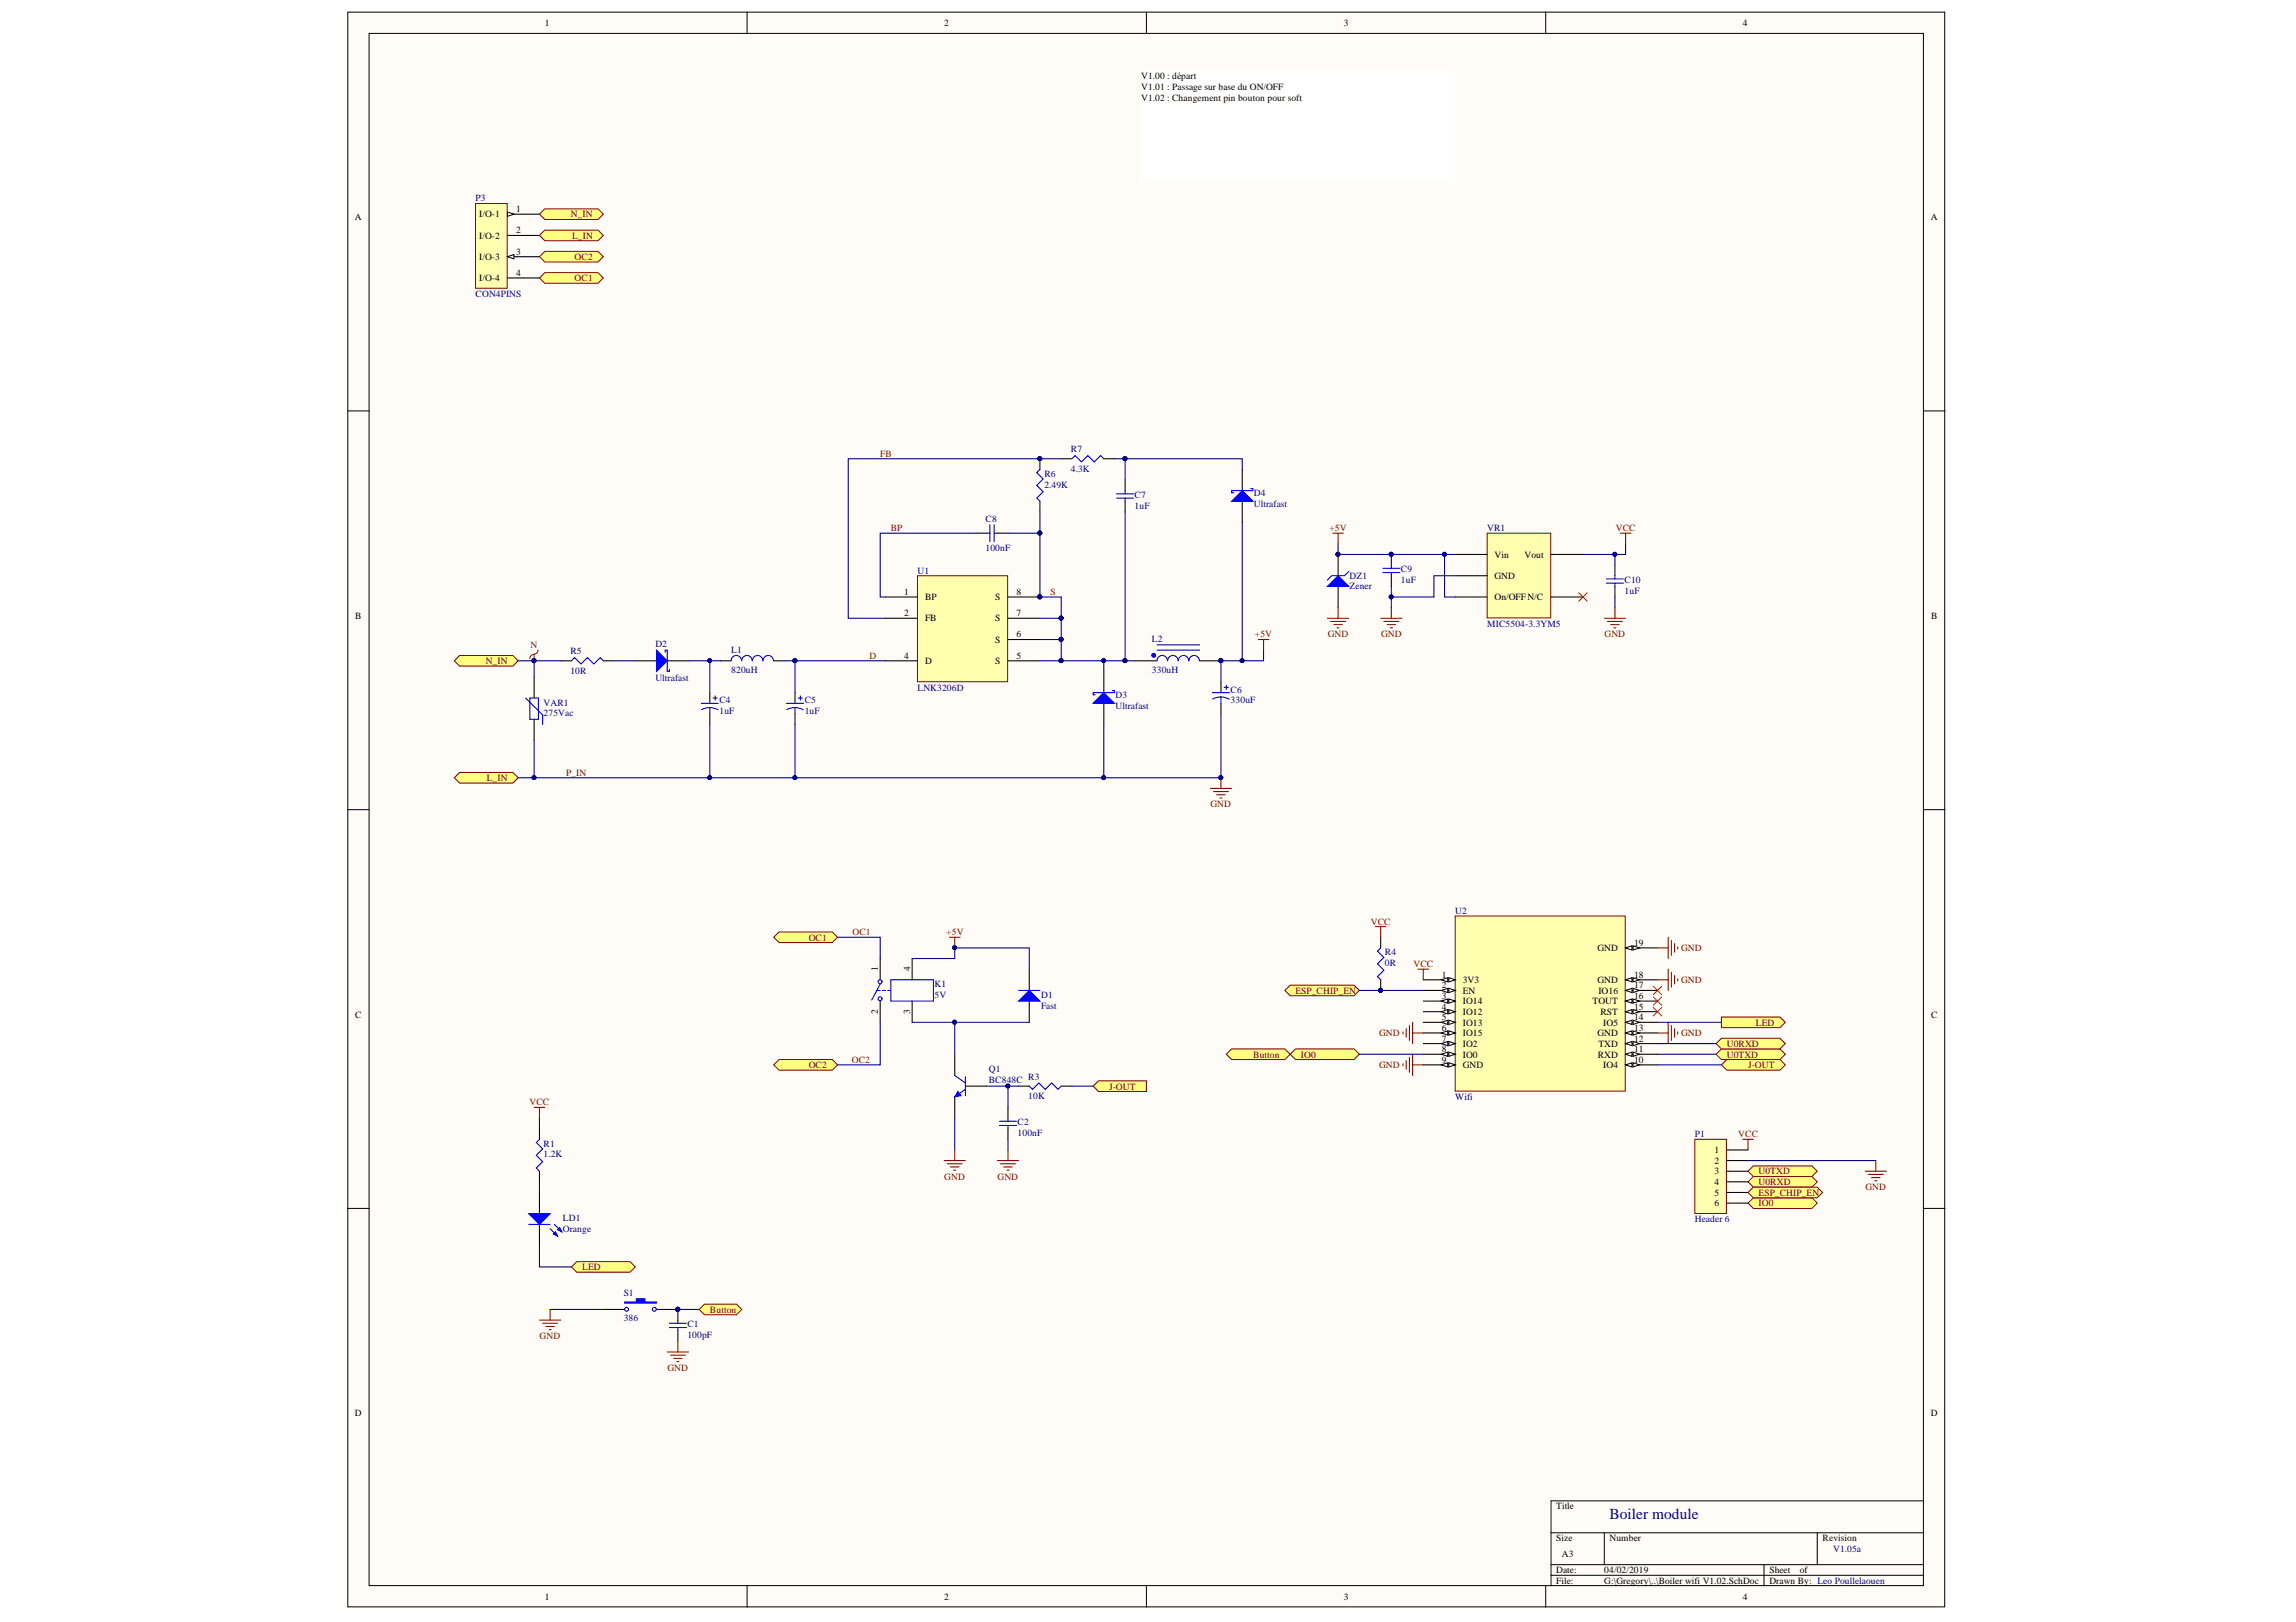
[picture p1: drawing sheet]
<svg xmlns="http://www.w3.org/2000/svg" width="297mm" height="210mm" viewBox="0 0 297 210" stroke-linecap="round" stroke-linejoin="round" font-family="sans-serif">
<defs><g id="words">
<text font-size="2" fill="#000080" x="208.2" y="196.5">Boiler module</text>
<g font-size="1.2">
<text x="70.5" y="3.4">1</text>
<text x="122.2" y="3.4">2</text>
<text x="173.8" y="3.4">3</text>
<text x="225.5" y="3.4">4</text>
<text x="147.6" y="10.3">V1.00 : départ</text>
<text x="147.6" y="11.6">V1.01 : Passage sur base du ON/OFF</text>
<text x="147.6" y="13">V1.02 : Changement pin bouton pour soft</text>
<text x="45.9" y="28.5">A</text>
<text x="62" y="28.1">I/O-1</text>
<text x="66.8" y="27.5">1</text>
<text x="249.8" y="28.5">A</text>
<text x="62" y="30.9">I/O-2</text>
<text x="62" y="33.7">I/O-3</text>
<text x="66.8" y="30.2">2</text>
<text x="66.8" y="32.9">3</text>
<text x="66.8" y="35.7">4</text>
<text x="62" y="36.4">I/O-4</text>
<text x="117" y="77">1</text>
<text x="119.7" y="77.7">BP</text>
<text x="128.8" y="77.7">S</text>
<text x="131.5" y="77">8</text>
<text x="193.3" y="72.2">Vin</text>
<text x="193.3" y="74.9">GND</text>
<text x="193.3" y="77.7">On/OFFN/C</text>
<text x="197.2" y="72.2">Vout</text>
<text x="46" y="80.1">B</text>
<text x="117" y="79.7">2</text>
<text x="119.7" y="80.4">FB</text>
<text x="128.8" y="83.2">S</text>
<text x="128.8" y="80.4">S</text>
<text x="131.5" y="82.5">6</text>
<text x="131.5" y="79.7">7</text>
<text x="249.8" y="80.1">B</text>
<text x="117" y="85.2">4</text>
<text x="119.7" y="85.9">D</text>
<text x="128.8" y="85.9">S</text>
<text x="131.5" y="85.2">5</text>
<text x="113.6" y="125.7" transform="rotate(-90 113.6 125.7)">1</text>
<text x="117.7" y="125.7" transform="rotate(-90 117.7 125.7)">4</text>
<text x="206.7" y="123.1">GND</text>
<text x="211.4" y="122.4">19</text>
<text x="46" y="131.7">C</text>
<text x="113.6" y="131.3" transform="rotate(-90 113.6 131.3)">2</text>
<text x="117.7" y="131.3" transform="rotate(-90 117.7 131.3)">3</text>
<text x="186.5" y="126.5">1</text>
<text x="186.5" y="127.9">2</text>
<text x="186.5" y="129.3">3</text>
<text x="186.5" y="130.6">4</text>
<text x="189.2" y="127.2">3V3</text>
<text x="189.2" y="128.6">EN</text>
<text x="189.2" y="130">IO14</text>
<text x="189.2" y="131.4">IO12</text>
<text x="206" y="130">TOUT</text>
<text x="206.7" y="127.2">GND</text>
<text x="206.8" y="128.6">IO16</text>
<text x="207" y="131.4">RST</text>
<text x="211.4" y="130.6">15</text>
<text x="211.4" y="129.3">16</text>
<text x="211.4" y="127.9">17</text>
<text x="211.4" y="126.5">18</text>
<text x="249.8" y="131.7">C</text>
<text x="186.5" y="132">5</text>
<text x="186.5" y="133.4">6</text>
<text x="186.5" y="134.8">7</text>
<text x="186.5" y="136.2">8</text>
<text x="186.5" y="137.5">9</text>
<text x="189.2" y="132.7">IO13</text>
<text x="189.2" y="134.1">IO15</text>
<text x="189.2" y="135.5">IO2</text>
<text x="189.2" y="136.9">IO0</text>
<text x="206.7" y="134.1">GND</text>
<text x="206.7" y="136.9">RXD</text>
<text x="206.8" y="135.5">TXD</text>
<text x="207.4" y="132.7">IO5</text>
<text x="211.4" y="137.5">10</text>
<text x="211.4" y="136.2">11</text>
<text x="211.4" y="134.8">12</text>
<text x="211.4" y="133.4">13</text>
<text x="211.4" y="132">14</text>
<text x="189.2" y="138.2">GND</text>
<text x="207.4" y="138.2">IO4</text>
<text x="221.8" y="149.2">1</text>
<text x="221.8" y="150.6">2</text>
<text x="221.8" y="152">3</text>
<text x="221.8" y="153.4">4</text>
<text x="221.8" y="154.7">5</text>
<text x="221.8" y="156.1">6</text>
<text x="45.9" y="183.3">D</text>
<text x="249.8" y="183.3">D</text>
<text x="201.3" y="195.3">Title</text>
<text x="201.3" y="199.5">Size</text>
<text x="201.3" y="203.6">Date:</text>
<text x="202.1" y="201.5">A3</text>
<text x="207.5" y="203.6">04/02/2019</text>
<text x="208.2" y="199.5">Number</text>
<text x="228.9" y="203.6">Sheet</text>
<text x="232.9" y="203.6">of</text>
<text x="235.8" y="199.5">Revision</text>
<text x="70.5" y="207">1</text>
<text x="122.2" y="207">2</text>
<text x="173.8" y="207">3</text>
<text x="201.3" y="204.9">File:</text>
<text x="207.5" y="204.9">G:\Gregory\..\Boiler wifi V1.02.SchDoc</text>
<text x="225.5" y="207">4</text>
<text x="228.9" y="204.9">Drawn By: Leo Poullelaouen</text>
</g>
<g font-size="1.2" fill="#000080">
<text x="61.5" y="26.1">P3</text>
<text x="61.5" y="38.5">CON4PINS</text>
<text x="138.5" y="58.5">R7</text>
<text x="135.1" y="61.7">R6</text>
<text x="135.1" y="63.1">2.49K</text>
<text x="138.5" y="61">4.3K</text>
<text x="146.8" y="64.5">C7</text>
<text x="146.8" y="65.8">1uF</text>
<text x="162.2" y="64.2">D4</text>
<text x="162.2" y="65.6">Ultrafast</text>
<text x="127.5" y="67.5">C8</text>
<text x="127.5" y="71.3">100nF</text>
<text x="192.4" y="68.7">VR1</text>
<text x="118.7" y="74.3">U1</text>
<text x="174.6" y="74.9">DZ1</text>
<text x="174.6" y="76.3">Zener</text>
<text x="181.2" y="74.1">C9</text>
<text x="181.2" y="75.5">1uF</text>
<text x="210.2" y="75.5">C10</text>
<text x="210.2" y="76.8">1uF</text>
<text x="84.8" y="83.7">D2</text>
<text x="149" y="83">L2</text>
<text x="192.4" y="81.1">MIC5504-3.3YM5</text>
<text x="73.8" y="84.7">R5</text>
<text x="73.8" y="87.2">10R</text>
<text x="84.8" y="88.2">Ultrafast</text>
<text x="94.6" y="84.6">L1</text>
<text x="94.6" y="87.1">820uH</text>
<text x="118.7" y="89.4">LNK3206D</text>
<text x="149" y="87.1">330uH</text>
<text x="159.2" y="89.6">C6</text>
<text x="70.3" y="91.3">VAR1</text>
<text x="70.3" y="92.7">275Vac</text>
<text x="93.1" y="91">C4</text>
<text x="93.1" y="92.4">1uF</text>
<text x="104.1" y="91">C5</text>
<text x="104.1" y="92.4">1uF</text>
<text x="144.3" y="90.3">D3</text>
<text x="144.3" y="91.7">Ultrafast</text>
<text x="159.2" y="91">330uF</text>
<text x="188.3" y="118.3">U2</text>
<text x="179.2" y="123.6">R4</text>
<text x="179.2" y="125">0R</text>
<text x="120.9" y="127.8">K1</text>
<text x="120.9" y="129.1">5V</text>
<text x="134.7" y="129.1">D1</text>
<text x="134.7" y="130.5">Fast</text>
<text x="127.9" y="138.8">Q1</text>
<text x="127.9" y="140.1">BC848C</text>
<text x="133" y="139.7">R3</text>
<text x="133" y="142.2">10K</text>
<text x="188.3" y="142.3">Wifi</text>
<text x="70.3" y="148.4">R1</text>
<text x="70.3" y="149.8">1.2K</text>
<text x="131.6" y="145.6">C2</text>
<text x="131.6" y="147">100nF</text>
<text x="219.3" y="147.2">P1</text>
<text x="72.8" y="158.1">LD1</text>
<text x="72.8" y="159.4">Orange</text>
<text x="219.3" y="158.2">Header 6</text>
<text x="80.7" y="167.7">S1</text>
<text x="80.7" y="171">386</text>
<text x="88.9" y="171.8">C1</text>
<text x="88.9" y="173.2">100pF</text>
<text x="237.2" y="200.8">V1.05a</text>
</g>
<g font-size="1.2" fill="#800000">
<text x="73.8" y="28.1">N_IN</text>
<text x="74" y="30.9">L_IN</text>
<text x="74.3" y="33.7">OC2</text>
<text x="74.3" y="36.4">OC1</text>
<text x="113.9" y="59.1">FB</text>
<text x="115.2" y="68.7">BP</text>
<text x="172" y="68.7">+5V</text>
<text x="209" y="68.7">VCC</text>
<text x="135.9" y="77">S</text>
<text x="68.6" y="83.9">N</text>
<text x="162.3" y="82.5">+5V</text>
<text x="171.8" y="82.5">GND</text>
<text x="178.7" y="82.5">GND</text>
<text x="207.6" y="82.5">GND</text>
<text x="62.8" y="85.9">N_IN</text>
<text x="112.5" y="85.2">D</text>
<text x="63" y="101.1">L_IN</text>
<text x="73.2" y="100.4">P_IN</text>
<text x="156.6" y="104.5">GND</text>
<text x="177.4" y="119.7">VCC</text>
<text x="104.6" y="121.7">OC1</text>
<text x="110.3" y="121">OC1</text>
<text x="122.4" y="121">+5V</text>
<text x="182.9" y="125.2">VCC</text>
<text x="217.5" y="123.1">GND</text>
<text x="167.6" y="128.6">ESP_CHIP_EN</text>
<text x="217.5" y="127.2">GND</text>
<text x="110.2" y="137.5">OC2</text>
<text x="162.1" y="136.9">Button</text>
<text x="168.3" y="136.9">IO0</text>
<text x="178.4" y="134.1">GND</text>
<text x="217.5" y="134.1">GND</text>
<text x="223.4" y="136.9">U0TXD</text>
<text x="223.4" y="135.5">U0RXD</text>
<text x="227.2" y="132.7">LED</text>
<text x="68.5" y="143">VCC</text>
<text x="104.6" y="138.2">OC2</text>
<text x="143.5" y="141">J-OUT</text>
<text x="178.4" y="138.2">GND</text>
<text x="226.2" y="138.2">J-OUT</text>
<text x="224.9" y="147.2">VCC</text>
<text x="122.2" y="152.7">GND</text>
<text x="129.1" y="152.7">GND</text>
<text x="227.5" y="152">U0TXD</text>
<text x="227.5" y="153.4">U0RXD</text>
<text x="227.5" y="154.7">ESP_CHIP_EN</text>
<text x="241.3" y="154">GND</text>
<text x="227.5" y="156.1">IO0</text>
<text x="75.3" y="164.4">LED</text>
<text x="69.8" y="173.3">GND</text>
<text x="91.8" y="169.9">Button</text>
<text x="86.4" y="177.4">GND</text>
</g>
</g></defs>
<g fill="#fffcf8" stroke="#000" stroke-width=".13">
<path d="M45 1.6h206.6v206.3h-206.6z"/>
<path d="M47.7 4.3h201.1v200.9h-201.1z"/>
</g>
<g fill="none" stroke="#000" stroke-width=".13">
<path d="M96.7 1.6v2.7M148.3 1.6v2.7M200 1.6v2.7M45 53.2h2.7M248.9 53.2h2.7M45 104.8h2.7M248.9 104.8h2.7M45 156.4h2.7M248.9 156.4h2.7M200.7 198.4h48.2M207.6 198.4v4.1M235.1 198.4v4.1"/>
<path d="M248.9 194.2h-48.2v11M96.7 205.2v2.8M148.3 205.2v2.8M200 205.2v2.8M200.7 202.5h48.2M200.7 203.9h48.2M228.2 202.5v2.7"/>
</g>
<path d="M69.8 170.8h2.7M70.2 171.2h1.9M70.6 171.7h1.1M71 172.1h.3M71.2 169.5v1.3" fill="none" stroke="#800000" stroke-width=".14"/>
<path d="M90.5 169.5l.6-.7h4.2l.7 .7-.7 .6h-4.2z" fill-rule="evenodd" fill="#ffff80" stroke="#800000" stroke-width=".13"/>
<path d="M69.1 143.3h1.4M69.8 143.3v1.4" fill="none" stroke="#800000" stroke-width=".14"/>
<path d="M69.8 146.1v1.3M69.8 151.6v1.3" fill="none" stroke="#000" stroke-width=".14"/>
<path d="M69.8 147.4l-.4 .5 .8 .8-.8 .8 .8 .8-.8 .9 .4 .4" fill="none" stroke="#00f" stroke-width=".14"/>
<g fill="#ffff80" stroke="#800000" stroke-width=".13">
<path d="M73.9 164l.7-.7h6.9l.7 .7-.7 .6h-6.9z" fill-rule="evenodd"/>
<path d="M222.7 131.6h7.6l.7 .7-.7 .7h-7.6z" fill-rule="evenodd"/>
</g>
<path d="M69.8 154.3v2.8M69.8 158.4v2.8" fill="none" stroke="#000" stroke-width=".14"/>
<path d="M68.4 157.1h2.8l-1.4 1.3z" fill="#00f"/>
<path d="M68.4 157.1h2.8l-1.4 1.3zM71.2 159l.9 1M71.7 158.4l1 1" fill="none" stroke="#00f" stroke-width=".14"/>
<path d="M71.6 159.7l.3-.3 .2 .6z" fill="#00f"/>
<path d="M71.6 159.7l.3-.3 .2 .6z" fill="none" stroke="#00f" stroke-width=".14"/>
<path d="M72.1 159.1l.3-.2 .3 .5z" fill="#00f"/>
<path d="M68.4 158.4h2.8M72.1 159.1l.3-.2 .3 .5z" fill="none" stroke="#00f" stroke-width=".14"/>
<path d="M78.1 169.5h2.7M84.9 169.5h2.8" fill="none" stroke="#000" stroke-width=".14"/>
<circle cx="87.7" cy="169.4" r=".25" fill="#000080" stroke="#000080" stroke-width=".13"/>
<path d="M80.8 168.5h1.5v-.4h1.1v.4h1.5v.1h-4.1z" fill-rule="evenodd" fill="#00f"/>
<g fill="none" stroke="#00f" stroke-width=".14">
<path d="M129.3 145.1h2.2M129.3 145.6h2.2M130.4 144.7v.4M130.4 145.6v.5M80.8 168.5h1.5v-.4h1.1v.4h1.5v.1h-4.1z"/>
<circle cx="81.1" cy="169.4" r=".25"/>
<circle cx="84.6" cy="169.4" r=".25"/>
</g>
<circle cx="87.7" cy="169.4" r=".25" fill="#000080" stroke="#000080" stroke-width=".13"/>
<path d="M130.4 143.3v1.4M130.4 146.1v1.3" fill="none" stroke="#000" stroke-width=".14"/>
<path d="M122.1 150.2h2.8M122.6 150.6h1.9M123 151h1.1M123.4 151.4h.3M123.5 148.8v1.4M129 150.2h2.8M129.4 150.6h2M129.9 151h1.1M130.3 151.4h.2M130.4 148.8v1.4" fill="none" stroke="#800000" stroke-width=".14"/>
<path d="M141.4 140.6l.7-.7h6.2v1.3h-6.2z" fill-rule="evenodd" fill="#ffff80" stroke="#800000" stroke-width=".13"/>
<path d="M122.8 121.3h1.4M123.5 121.3v1.4" fill="none" stroke="#800000" stroke-width=".14"/>
<circle cx="123.5" cy="122.6" r=".25" fill="#000080" stroke="#000080" stroke-width=".13"/>
<path d="M123.5 136.4v2.8M123.5 141.9v2.8M124.9 140.6h2.7" fill="none" stroke="#000" stroke-width=".14"/>
<path d="M123.5 139.2l1.4 .9M124.9 139.3v2.5M124.9 141l-1.4 .9" fill="none" stroke="#00f" stroke-width=".14"/>
<path d="M123.9 141.2l.4 .6-.8 .1z" fill="#00f"/>
<path d="M123.9 141.2l.4 .6-.8 .1z" fill="none" stroke="#00f" stroke-width=".13"/>
<path d="M113.9 124v2.8M113.9 129.5v2.8M118 124v2.8M118 129.5v2.8M131.8 140.6h1.4M137.3 140.6h1.4" fill="none" stroke="#000" stroke-width=".14"/>
<g fill="none" stroke="#00f" stroke-width=".14">
<path d="M113.5 128.2h.4M113.9 127.3l-1.1 2.1M114.1 128.2h.5M114.8 128.2h.3M115.3 126.8h5.5v2.7h-5.5zM133.2 140.6l.4 .4 .8-.9 .8 .9 .9-.9 .8 .9 .4-.4"/>
<circle cx="113.9" cy="129.3" r=".25"/>
<circle cx="113.9" cy="127.1" r=".25"/>
</g>
<path d="M61.5 26.3h4.1v11h-4.1z" fill="#ffffb0" stroke="#800000" stroke-width=".13"/>
<path d="M65.7 30.5h4.1M65.7 33.2h4.1" fill="none" stroke="#000" stroke-width=".14"/>
<path d="M65.7 33.2l.8-.3v.6z" fill="#fffcf8"/>
<path d="M65.7 33.2l.8-.3v.6z" fill="none" stroke="#000" stroke-width=".13"/>
<path d="M65.7 27.7h4.1" fill="none" stroke="#000" stroke-width=".14"/>
<path d="M65.7 27.4l.8 .3-.8 .3z" fill="#fffcf8"/>
<path d="M65.7 27.4l.8 .3-.8 .3z" fill="none" stroke="#000" stroke-width=".13"/>
<path d="M65.7 36h4.1" fill="none" stroke="#000" stroke-width=".14"/>
<g fill="#ffff80" stroke="#800000" stroke-width=".13">
<path d="M69.8 27.7l.7-.7h6.9l.7 .7-.7 .7h-6.9z" fill-rule="evenodd"/>
<path d="M69.8 30.5l.7-.7h6.9l.7 .7-.7 .7h-6.9z" fill-rule="evenodd"/>
<path d="M69.8 36l.7-.7h6.9l.7 .7-.7 .7h-6.9z" fill-rule="evenodd"/>
<path d="M69.8 33.2l.7-.7h6.9l.7 .7-.7 .7h-6.9z" fill-rule="evenodd"/>
<path d="M100.1 121.3l.7-.7h6.9l.7 .7-.7 .7h-6.9z" fill-rule="evenodd"/>
<path d="M100.1 137.8l.7-.7h6.9l.7 .7-.7 .7h-6.9z" fill-rule="evenodd"/>
</g>
<path d="M133.2 125.4v2.8M133.2 129.5v2.8" fill="none" stroke="#000" stroke-width=".14"/>
<path d="M131.8 129.5l1.4-1.3 1.3 1.3z" fill="#00f"/>
<path d="M131.8 129.5l1.4-1.3 1.3 1.3zM131.8 128.2h2.7" fill="none" stroke="#00f" stroke-width=".14"/>
<path d="M188.3 118.5h22v22.7h-22z" fill="#ffffb0" stroke="#800000" stroke-width=".13"/>
<path d="M184.1 126.8h4.2" fill="none" stroke="#000" stroke-width=".14"/>
<path d="M187.4 126.5l.9 .3-.9 .3z" fill="#fffcf8"/>
<path d="M187.4 126.5l.9 .3-.9 .3z" fill="none" stroke="#000" stroke-width=".13"/>
<path d="M186.5 126.8l.8-.3v.6z" fill="#fffcf8"/>
<path d="M186.5 126.8l.8-.3v.6z" fill="none" stroke="#000" stroke-width=".13"/>
<path d="M184.1 128.2h4.2" fill="none" stroke="#000" stroke-width=".14"/>
<path d="M187.4 127.9l.9 .3-.9 .2z" fill="#fffcf8"/>
<path d="M187.4 127.9l.9 .3-.9 .2z" fill="none" stroke="#000" stroke-width=".13"/>
<path d="M186.5 128.2l.8-.3v.5z" fill="#fffcf8"/>
<path d="M186.5 128.2l.8-.3v.5z" fill="none" stroke="#000" stroke-width=".13"/>
<path d="M184.1 129.5h4.2" fill="none" stroke="#000" stroke-width=".14"/>
<path d="M187.4 129.3l.9 .2-.9 .3z" fill="#fffcf8"/>
<path d="M187.4 129.3l.9 .2-.9 .3z" fill="none" stroke="#000" stroke-width=".13"/>
<path d="M186.5 129.5l.8-.2v.5z" fill="#fffcf8"/>
<path d="M186.5 129.5l.8-.2v.5z" fill="none" stroke="#000" stroke-width=".13"/>
<path d="M184.1 130.9h4.2" fill="none" stroke="#000" stroke-width=".14"/>
<path d="M187.4 130.6l.9 .3-.9 .3z" fill="#fffcf8"/>
<path d="M187.4 130.6l.9 .3-.9 .3z" fill="none" stroke="#000" stroke-width=".13"/>
<path d="M186.5 130.9l.8-.3v.6z" fill="#fffcf8"/>
<path d="M186.5 130.9l.8-.3v.6z" fill="none" stroke="#000" stroke-width=".13"/>
<path d="M184.1 132.3h4.2" fill="none" stroke="#000" stroke-width=".14"/>
<path d="M187.4 132l.9 .3-.9 .3z" fill="#fffcf8"/>
<path d="M187.4 132l.9 .3-.9 .3z" fill="none" stroke="#000" stroke-width=".13"/>
<path d="M186.5 132.3l.8-.3v.6z" fill="#fffcf8"/>
<path d="M186.5 132.3l.8-.3v.6z" fill="none" stroke="#000" stroke-width=".13"/>
<path d="M184.1 133.7h4.2" fill="none" stroke="#000" stroke-width=".14"/>
<path d="M187.4 133.4l.9 .3-.9 .3z" fill="#fffcf8"/>
<path d="M187.4 133.4l.9 .3-.9 .3z" fill="none" stroke="#000" stroke-width=".13"/>
<path d="M186.5 133.7l.8-.3v.6z" fill="#fffcf8"/>
<path d="M186.5 133.7l.8-.3v.6z" fill="none" stroke="#000" stroke-width=".13"/>
<path d="M184.1 135.1h4.2" fill="none" stroke="#000" stroke-width=".14"/>
<path d="M187.4 134.8l.9 .3-.9 .2z" fill="#fffcf8"/>
<path d="M187.4 134.8l.9 .3-.9 .2z" fill="none" stroke="#000" stroke-width=".13"/>
<path d="M186.5 135.1l.8-.3v.5z" fill="#fffcf8"/>
<path d="M186.5 135.1l.8-.3v.5z" fill="none" stroke="#000" stroke-width=".13"/>
<path d="M184.1 136.4h4.2" fill="none" stroke="#000" stroke-width=".14"/>
<path d="M187.4 136.2l.9 .2-.9 .3z" fill="#fffcf8"/>
<path d="M187.4 136.2l.9 .2-.9 .3z" fill="none" stroke="#000" stroke-width=".13"/>
<path d="M186.5 136.4l.8-.2v.5z" fill="#fffcf8"/>
<path d="M186.5 136.4l.8-.2v.5z" fill="none" stroke="#000" stroke-width=".13"/>
<path d="M184.1 137.8h4.2" fill="none" stroke="#000" stroke-width=".14"/>
<path d="M187.4 137.5l.9 .3-.9 .3z" fill="#fffcf8"/>
<path d="M187.4 137.5l.9 .3-.9 .3z" fill="none" stroke="#000" stroke-width=".13"/>
<path d="M186.5 137.8l.8-.3v.6z" fill="#fffcf8"/>
<path d="M186.5 137.8l.8-.3v.6z" fill="none" stroke="#000" stroke-width=".13"/>
<path d="M210.3 137.8h4.1" fill="none" stroke="#000" stroke-width=".14"/>
<path d="M210.3 137.8l.8-.3v.6z" fill="#fffcf8"/>
<path d="M210.3 137.8l.8-.3v.6z" fill="none" stroke="#000" stroke-width=".13"/>
<path d="M211.3 137.5l.8 .3-.8 .3z" fill="#fffcf8"/>
<path d="M211.3 137.5l.8 .3-.8 .3z" fill="none" stroke="#000" stroke-width=".13"/>
<path d="M210.3 136.4h4.1" fill="none" stroke="#000" stroke-width=".14"/>
<path d="M210.3 136.4l.8-.2v.5z" fill="#fffcf8"/>
<path d="M210.3 136.4l.8-.2v.5z" fill="none" stroke="#000" stroke-width=".13"/>
<path d="M211.3 136.2l.8 .2-.8 .3z" fill="#fffcf8"/>
<path d="M211.3 136.2l.8 .2-.8 .3z" fill="none" stroke="#000" stroke-width=".13"/>
<path d="M210.3 135.1h4.1" fill="none" stroke="#000" stroke-width=".14"/>
<path d="M210.3 135.1l.8-.3v.5z" fill="#fffcf8"/>
<path d="M210.3 135.1l.8-.3v.5z" fill="none" stroke="#000" stroke-width=".13"/>
<path d="M211.3 134.8l.8 .3-.8 .2z" fill="#fffcf8"/>
<path d="M211.3 134.8l.8 .3-.8 .2z" fill="none" stroke="#000" stroke-width=".13"/>
<path d="M210.3 133.7h4.1" fill="none" stroke="#000" stroke-width=".14"/>
<path d="M210.3 133.7l.8-.3v.6z" fill="#fffcf8"/>
<path d="M210.3 133.7l.8-.3v.6z" fill="none" stroke="#000" stroke-width=".13"/>
<path d="M211.3 133.4l.8 .3-.8 .3z" fill="#fffcf8"/>
<path d="M211.3 133.4l.8 .3-.8 .3z" fill="none" stroke="#000" stroke-width=".13"/>
<path d="M210.3 132.3h4.1" fill="none" stroke="#000" stroke-width=".14"/>
<path d="M210.3 132.3l.8-.3v.6z" fill="#fffcf8"/>
<path d="M210.3 132.3l.8-.3v.6z" fill="none" stroke="#000" stroke-width=".13"/>
<path d="M211.3 132l.8 .3-.8 .3z" fill="#fffcf8"/>
<path d="M211.3 132l.8 .3-.8 .3z" fill="none" stroke="#000" stroke-width=".13"/>
<path d="M210.3 130.9h4.1" fill="none" stroke="#000" stroke-width=".14"/>
<path d="M210.3 130.9l.8-.3v.6z" fill="#fffcf8"/>
<path d="M210.3 130.9l.8-.3v.6z" fill="none" stroke="#000" stroke-width=".13"/>
<path d="M211.3 130.6l.8 .3-.8 .3z" fill="#fffcf8"/>
<path d="M211.3 130.6l.8 .3-.8 .3z" fill="none" stroke="#000" stroke-width=".13"/>
<path d="M210.3 129.5h4.1" fill="none" stroke="#000" stroke-width=".14"/>
<path d="M210.3 129.5l.8-.2v.5z" fill="#fffcf8"/>
<path d="M210.3 129.5l.8-.2v.5z" fill="none" stroke="#000" stroke-width=".13"/>
<path d="M211.3 129.3l.8 .2-.8 .3z" fill="#fffcf8"/>
<path d="M211.3 129.3l.8 .2-.8 .3z" fill="none" stroke="#000" stroke-width=".13"/>
<path d="M210.3 128.2h4.1" fill="none" stroke="#000" stroke-width=".14"/>
<path d="M210.3 128.2l.8-.3v.5z" fill="#fffcf8"/>
<path d="M210.3 128.2l.8-.3v.5z" fill="none" stroke="#000" stroke-width=".13"/>
<path d="M211.3 127.9l.8 .3-.8 .2z" fill="#fffcf8"/>
<path d="M211.3 127.9l.8 .3-.8 .2z" fill="none" stroke="#000" stroke-width=".13"/>
<path d="M210.3 126.8h4.1" fill="none" stroke="#000" stroke-width=".14"/>
<path d="M210.3 126.8l.8-.3v.6z" fill="#fffcf8"/>
<path d="M210.3 126.8l.8-.3v.6z" fill="none" stroke="#000" stroke-width=".13"/>
<path d="M211.3 126.5l.8 .3-.8 .3z" fill="#fffcf8"/>
<path d="M211.3 126.5l.8 .3-.8 .3z" fill="none" stroke="#000" stroke-width=".13"/>
<path d="M210.3 122.7h4.1" fill="none" stroke="#000" stroke-width=".14"/>
<path d="M210.3 122.7l.8-.3v.5z" fill="#fffcf8"/>
<path d="M210.3 122.7l.8-.3v.5z" fill="none" stroke="#000" stroke-width=".13"/>
<path d="M211.3 122.4l.8 .3-.8 .2z" fill="#fffcf8"/>
<path d="M211.3 122.4l.8 .3-.8 .2z" fill="none" stroke="#000" stroke-width=".13"/>
<g fill="none" stroke="#800000" stroke-width=".14">
<path d="M181.5 137.7v.2M181.9 137.3v1.1M182.3 136.8v2M182.8 136.4v2.8M182.8 137.8h1.3M214.4 122.7h1.4M214.4 126.8h1.4M214.4 133.7h1.4M215.8 121.3v2.7M215.8 125.4v2.8M215.8 132.3v2.8M216.2 121.7v1.9"/>
<path d="M216.2 125.8v2M216.2 132.7v1.9M216.6 122.1v1.1M216.6 126.2v1.1M216.6 133.1v1.1M217.1 122.5v.3M217.1 126.7v.2M217.1 133.5v.3M225.5 147.4h1.3M226.1 147.4v1.4"/>
</g>
<g fill="#ffff80" stroke="#800000" stroke-width=".13">
<path d="M226.1 151.6l.7-.7h7.6l.7 .7-.7 .7h-7.6z" fill-rule="evenodd"/>
<path d="M226.1 152.9l.7-.6h7.6l.7 .6-.7 .7h-7.6z" fill-rule="evenodd"/>
</g>
<path d="M241.3 151.6h2.8M241.7 152h1.9M242.1 152.4h1.1M242.5 152.8h.3M242.7 150.2v1.4" fill="none" stroke="#800000" stroke-width=".14"/>
<path d="M219.3 147.4h4.1v9.6h-4.1z" fill="#ffffb0" stroke="#800000" stroke-width=".13"/>
<path d="M223.4 148.8h2.7M223.4 150.2h2.7M223.4 151.6h2.7M223.4 152.9h2.7M223.4 154.3h2.7M223.4 155.7h2.7" fill="none" stroke="#000" stroke-width=".14"/>
<g fill="#ffff80" stroke="#800000" stroke-width=".13">
<path d="M226.1 155.7l.7-.7h7.6l.7 .7-.7 .7h-7.6z" fill-rule="evenodd"/>
<path d="M226.1 154.3l.7-.7h8.3l.7 .7-.7 .7h-8.3z" fill-rule="evenodd"/>
<path d="M222 136.4l.7-.7h7.6l.7 .7-.7 .7h-7.6z" fill-rule="evenodd"/>
<path d="M222 135.1l.7-.7h7.6l.7 .7-.7 .6h-7.6z" fill-rule="evenodd"/>
</g>
<path d="M183.4 125.4h1.4M184.1 125.4v1.4" fill="none" stroke="#800000" stroke-width=".14"/>
<path d="M178.6 121.3v1.4M178.6 126.8v1.4" fill="none" stroke="#000" stroke-width=".14"/>
<circle cx="178.6" cy="128.2" r=".25" fill="#000080" stroke="#000080" stroke-width=".13"/>
<path d="M178.6 122.7l-.4 .4 .8 .8-.8 .8 .8 .9-.8 .8 .4 .4" fill="none" stroke="#00f" stroke-width=".14"/>
<g fill="#ffff80" stroke="#800000" stroke-width=".13">
<path d="M166.9 136.4l.7-.7h7.6l.7 .7-.7 .7h-7.6z" fill-rule="evenodd"/>
<path d="M222.7 137.8l.7-.7h6.9l.7 .7-.7 .7h-6.9z" fill-rule="evenodd"/>
</g>
<path d="M213.9 130.4l1.1 1.1M213.9 129l1.1 1.1M215 130.4l-1.1 1.1M215 129l-1.1 1.1" fill="none" stroke="#f00" stroke-width=".13"/>
<path d="M166.2 128.2l.7-.7h8.3l.7 .7-.7 .7h-8.3z" fill-rule="evenodd" fill="#ffff80" stroke="#800000" stroke-width=".13"/>
<path d="M177.9 119.9h1.4M178.6 119.9v1.4M181.5 133.5v.3M181.9 133.1v1.1M182.3 132.7v1.9M182.8 132.3v2.8M182.8 133.7h1.3M86.3 175h2.8M86.7 175.4h2M87.1 175.8h1.2M87.6 176.2h.2M87.7 173.6v1.4" fill="none" stroke="#800000" stroke-width=".14"/>
<path d="M87.7 169.5v1.3M87.7 172.2v1.4" fill="none" stroke="#000" stroke-width=".14"/>
<circle cx="87.7" cy="169.4" r=".25" fill="#000080" stroke="#000080" stroke-width=".13"/>
<path d="M86.6 171.2h2.2M86.6 171.8h2.2M87.7 170.8v.4M87.7 171.8v.4" fill="none" stroke="#00f" stroke-width=".14"/>
<path d="M147.6 9.1h40.6v14.4h-40.6z" fill="#fff" stroke="#fff" stroke-width=".13"/>
<path d="M118.7 74.5h11.7v13.7h-11.7z" fill="#ffffb0" stroke="#800000" stroke-width=".13"/>
<g fill="none" stroke="#000" stroke-width=".14">
<path d="M114.6 77.3h4.1M126.3 69h1.3M129 69h1.4M130.4 77.3h4.1M145.6 62.1v1.4M145.6 64.9v1.3M69.1 87.6v2.7M69.1 93.1v2.7M72.5 85.5h1.4M78.1 85.5h1.3M91.8 89.6v1.4M91.8 92.4v1.4"/>
<path d="M114.6 80h4.1M114.6 85.5h4.1M130.4 80h4.1M130.4 85.5h4.1M130.4 82.8h4.1M146.9 85.5h2.8M155.2 85.5h2.8M158 88.3v1.3M158 91v1.4"/>
</g>
<g fill="#000080" stroke="#000080" stroke-width=".13">
<circle cx="134.5" cy="77.2" r=".25"/>
<circle cx="157.9" cy="85.5" r=".25"/>
<circle cx="69.1" cy="85.5" r=".25"/>
<circle cx="157.9" cy="100.6" r=".25"/>
</g>
<g fill="none" stroke="#00f" stroke-width=".14">
<path d="M127.6 69h.5M128.1 67.9v2.2M128.6 67.9v2.2M128.6 69h.4M144.5 63.9h2.2M144.5 64.5h2.2M145.6 63.5v.4M145.6 64.5v.4M68 90.3l2.2 2.2v1.3M68.6 90.3h1.1v2.8h-1.1zM73.9 85.5l.4-.4 .9 .8 .8-.8 .8 .8 .8-.8 .5 .4M90.7 91h2.2"/>
<path d="M91.8 91.6h.6l.5 .3M91.8 91.6h-.5l-.5 .2M91.8 91.6v.8M92.2 90.3h.6M92.5 90.1v.5M149.7 84.1h5.5M149.7 83.4h5.5M151 85.5a.67 .67 0 0 0-.6-.7 .67 .67 0 0 0-.7 .7M152.4 85.5a.67 .67 0 0 0-.7-.7 .67 .67 0 0 0-.6 .7M153.8 85.5a.67 .67 0 0 0-.7-.7 .67 .67 0 0 0-.7 .7M155.2 85.5a.67 .67 0 0 0-.7-.7 .67 .67 0 0 0-.7 .7M156.9 89.6h2.2"/>
<path d="M158 90.2l.5 .1 .5 .2M158 90.2l-.6 .1-.5 .2M158 90.2v.8M158.4 89h.5M158.6 88.7v.5"/>
</g>
<circle cx="149.3" cy="84.8" r=".25" fill="#00f" stroke="#00f" stroke-width=".13"/>
<g fill="none" stroke="#800000" stroke-width=".14">
<path d="M172.4 69h1.4M173.1 69v1.4M180 78.6v1.4M208.9 78.6v1.4M209.6 69h1.4M210.3 69v1.4M69.1 84.7v.8M162.8 82.8h1.4M163.5 82.8v1.3M178.6 80h2.8M179 80.4h2M179.4 80.8h1.1"/>
<path d="M179.9 81.2h.2M207.6 80h2.7M208 80.4h1.9M208.4 80.8h1.1M208.8 81.2h.3M156.6 102h2.7M157 102.4h1.9M157.4 102.9h1.1M157.8 103.3h.3M158 100.7v1.3"/>
</g>
<path d="M69.1 84.7a.53 .53 0 0 0-.5 .5M69.6 84.1l-.1 .3-.4 .2" fill="none" stroke="#800000" stroke-width=".13"/>
<g fill="#ffff80" stroke="#800000" stroke-width=".13">
<path d="M58.8 85.5l.7-.7h6.8l.7 .7-.7 .7h-6.8z" fill-rule="evenodd"/>
<path d="M58.8 100.7l.7-.7h6.8l.7 .7-.7 .6h-6.8z" fill-rule="evenodd"/>
</g>
<path d="M82.2 85.5h2.7M86.3 85.5h2.8" fill="none" stroke="#000" stroke-width=".14"/>
<path d="M84.9 84.1l1.4 1.4-1.4 1.4z" fill="#00f"/>
<path d="M84.9 84.1l1.4 1.4-1.4 1.4zM86 84.4v-.3h.3v2.8h.3v-.3" fill="none" stroke="#00f" stroke-width=".14"/>
<path d="M142.8 86.9v2.7M142.8 91v2.8" fill="none" stroke="#000" stroke-width=".14"/>
<path d="M141.4 91l1.4-1.4 1.4 1.4z" fill="#00f"/>
<path d="M141.4 91l1.4-1.4 1.4 1.4zM143.9 89.4h.3v.2h-2.8v.3h.3" fill="none" stroke="#00f" stroke-width=".14"/>
<path d="M160.7 60.7v2.8M160.7 64.9v2.7" fill="none" stroke="#000" stroke-width=".14"/>
<path d="M159.3 64.9l1.4-1.4 1.4 1.4z" fill="#00f"/>
<g fill="none" stroke="#00f" stroke-width=".14">
<path d="M138.7 59.4l.4-.4 .8 .8 .8-.8 .9 .8 .8-.8 .4 .4M134.5 60.7l-.4 .5 .9 .8-.9 .8 .9 .8-.9 .9 .4 .4M159.3 64.9l1.4-1.4 1.4 1.4zM161.8 63.2h.3v.3h-2.8v.3h.3M178.9 73.5h2.2M178.9 74.1h2.2M180 73.1v.4M180 74.1v.4M207.8 74.9h2.2M207.8 75.5h2.2M208.9 74.5v.4M208.9 75.5v.4"/>
<path d="M95.9 85.5a.67 .67 0 0 0-.6-.7 .67 .67 0 0 0-.7 .7M97.3 85.5a.67 .67 0 0 0-.7-.7 .67 .67 0 0 0-.6 .7M98.7 85.5a.67 .67 0 0 0-.7-.7 .67 .67 0 0 0-.7 .7M100.1 85.5a.67 .67 0 0 0-.7-.7 .67 .67 0 0 0-.7 .7M101.8 91h2.2M102.9 91.6h.5l.5 .3M102.9 91.6h-.6l-.5 .2M102.9 91.6v.8M103.3 90.3h.5M103.5 90.1v.5"/>
</g>
<g fill="none" stroke="#000" stroke-width=".14">
<path d="M134.5 59.4v1.3M137.3 59.4h1.4M142.8 59.4h1.4M134.5 64.9v1.3M173.1 71.8v2.7M173.1 75.9v2.7M180 71.8v1.3M180 74.5v1.4M208.9 73.1v1.4M208.9 75.9v1.4M93.2 85.5h1.4M100.1 85.5h1.4"/>
<path d="M102.9 89.6v1.4M102.9 92.4v1.4"/>
</g>
<g fill="#000080" stroke="#000080" stroke-width=".13">
<circle cx="180" cy="71.7" r=".25"/>
<circle cx="134.5" cy="59.3" r=".25"/>
<circle cx="173.1" cy="71.7" r=".25"/>
</g>
<path d="M171.7 75.9l1.4-1.4 1.4 1.4z" fill="#00f"/>
<path d="M171.7 75.9l1.4-1.4 1.4 1.4zM174.5 74l-.6 .5h-1.6l-.6 .6" fill="none" stroke="#00f" stroke-width=".14"/>
<circle cx="173.1" cy="71.7" r=".25" fill="#000080" stroke="#000080" stroke-width=".13"/>
<path d="M173.1 78.6v1.4M171.7 80h2.8M172.1 80.4h2M172.6 80.8h1.1M173 81.2h.2" fill="none" stroke="#800000" stroke-width=".14"/>
<path d="M192.4 69h8.2v11h-8.2z" fill="#ffffb0" stroke="#800000" stroke-width=".13"/>
<path d="M188.3 71.8h4.1M188.3 74.5h4.1M188.3 77.3h4.1M200.7 71.8h4.1M200.7 77.3h4.1" fill="none" stroke="#000" stroke-width=".14"/>
<path d="M204.2 76.7l1.1 1.1M205.3 76.7l-1.1 1.1" fill="none" stroke="#f00" stroke-width=".13"/>
<g fill="none" stroke="#000080" stroke-width=".14">
<path d="M137.3 59.4h-27.6v20.6h4.9M144.2 59.4h1.4M145.6 59.4h15.1v1.3M145.6 59.4v2.7M126.3 69h-12.4v8.3h.7M130.4 69h4.1M134.5 66.2v11.1h2.8v2.7M145.6 66.2v19.3M160.7 67.6v17.9M173.1 70.4v1.4h15.2M180 75.9v2.7M186.9 71.8v5.5h1.4"/>
<path d="M188.3 74.5h-2.8v2.8h-5.5M208.9 71.8v1.3M208.9 77.3v1.3M210.3 70.4v1.4h-5.5M67 85.5h5.5M69.1 85.5v2.1M69.1 95.8v4.9M79.4 85.5h2.8M89.1 85.5h4.1M91.8 85.5v4.1M91.8 93.8v6.9M101.5 85.5h13.1"/>
<path d="M102.9 85.5v4.1M102.9 93.8v6.9M134.5 85.5h2.8M134.5 82.8h2.8M134.5 80h2.8M137.3 85.5h8.3M137.3 80v5.5M142.8 85.5v1.4M142.8 93.8v6.9M145.6 85.5h1.3M158 92.4v8.3h-91M163.5 84.1v1.4h-5.5v2.8"/>
<path d="M108.4 121.3h5.5v2.7M113.9 132.3v5.5h-5.5M118 124h5.5v-1.3h9.7v2.7M118 132.3h15.2M123.5 132.3v4.1M175.9 128.2h8.2M175.9 136.4h8.2M214.4 135.1h7.6M214.4 136.4h7.6M214.4 132.3h8.3M214.4 137.8h8.3M69.8 144.7v1.4"/>
<path d="M69.8 152.9v1.4M123.5 144.7v4.1M127.6 140.6h4.2M130.4 140.6v2.7M130.4 147.4v1.4M138.7 140.6h2.7M226.1 150.2h16.6M69.8 161.2v2.8h4.1M71.2 169.5h6.9M87.7 169.5h2.8"/>
</g>
<g fill="#000080" stroke="#000080" stroke-width=".13">
<circle cx="87.7" cy="169.4" r=".25"/>
<circle cx="130.4" cy="140.5" r=".25"/>
<circle cx="178.6" cy="128.2" r=".25"/>
<circle cx="134.5" cy="59.3" r=".25"/>
<circle cx="134.5" cy="69" r=".25"/>
<circle cx="91.8" cy="85.5" r=".25"/>
<circle cx="102.8" cy="85.5" r=".25"/>
<circle cx="91.8" cy="100.6" r=".25"/>
<circle cx="102.8" cy="100.6" r=".25"/>
<circle cx="145.5" cy="85.5" r=".25"/>
<circle cx="142.8" cy="85.5" r=".25"/>
<circle cx="142.8" cy="100.6" r=".25"/>
<circle cx="157.9" cy="85.5" r=".25"/>
<circle cx="160.7" cy="85.5" r=".25"/>
<circle cx="145.5" cy="59.3" r=".25"/>
<circle cx="69.1" cy="85.5" r=".25"/>
<circle cx="69.1" cy="100.6" r=".25"/>
<circle cx="137.3" cy="85.5" r=".25"/>
<circle cx="137.3" cy="82.7" r=".25"/>
<circle cx="137.3" cy="80" r=".25"/>
<circle cx="134.5" cy="77.2" r=".25"/>
<circle cx="208.9" cy="71.7" r=".25"/>
<circle cx="180" cy="77.2" r=".25"/>
<circle cx="186.9" cy="71.7" r=".25"/>
<circle cx="157.9" cy="100.6" r=".25"/>
<circle cx="180" cy="71.7" r=".25"/>
<circle cx="173.1" cy="71.7" r=".25"/>
<circle cx="123.5" cy="122.6" r=".25"/>
<circle cx="123.5" cy="132.3" r=".25"/>
</g>
<path d="M158.6 136.4l.7-.7h6.9l.7 .7-.7 .7h-6.9z" fill-rule="evenodd" fill="#ffff80" stroke="#800000" stroke-width=".13"/>
<path d="M213.9 127.6l1.1 1.1M215 127.6l-1.1 1.1" fill="none" stroke="#f00" stroke-width=".13"/>
<use href="#words"/>
</svg>
